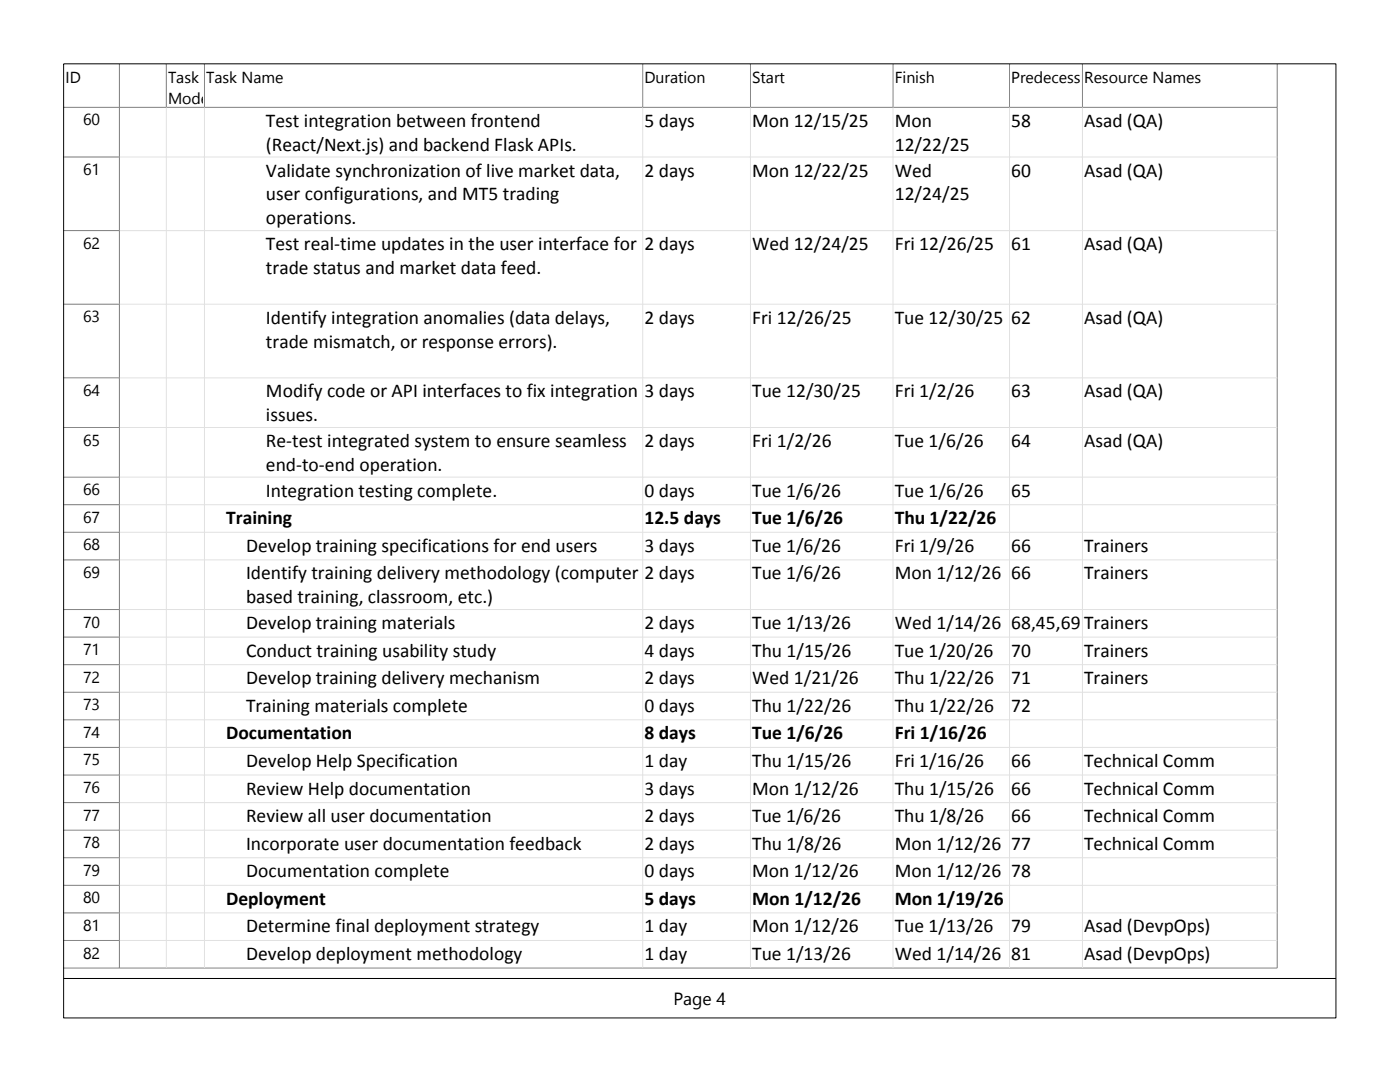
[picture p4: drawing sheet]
<svg xmlns="http://www.w3.org/2000/svg" width="279mm" height="216mm" viewBox="0 0 279 216" stroke-linecap="round" stroke-linejoin="round" font-family="sans-serif">
<defs><g id="words">
<g font-size="3.9">
<text x="53.1" y="25.3">Test integration between frontend</text>
<text x="128.6" y="25.3">5 days</text>
<text x="150.1" y="25.3">Mon 12/15/25</text>
<text x="178.6" y="25.3">Mon</text>
<text x="201.8" y="25.3">58</text>
<text x="216.4" y="25.3">Asad (QA)</text>
<text x="53.1" y="30.1">(React/Next.js) and backend Flask APIs.</text>
<text x="53.1" y="35.2">Validate synchronization of live market data,</text>
<text x="128.6" y="35.2">2 days</text>
<text x="150.1" y="35.2">Mon 12/22/25</text>
<text x="178.6" y="30.1">12/22/25</text>
<text x="178.6" y="35.2">Wed</text>
<text x="201.8" y="35.2">60</text>
<text x="216.4" y="35.2">Asad (QA)</text>
<text x="53.1" y="40">user configurations, and MT5 trading</text>
<text x="178.6" y="40">12/24/25</text>
<text x="53.1" y="44.8">operations.</text>
<text x="53.1" y="49.9">Test real-time updates in the user interface for</text>
<text x="128.6" y="49.9">2 days</text>
<text x="150.1" y="49.9">Wed 12/24/25</text>
<text x="178.6" y="49.9">Fri 12/26/25</text>
<text x="201.8" y="49.9">61</text>
<text x="216.4" y="49.9">Asad (QA)</text>
<text x="53.1" y="54.7">trade status and market data feed.</text>
<text x="53.1" y="64.6">Identify integration anomalies (data delays,</text>
<text x="128.6" y="64.6">2 days</text>
<text x="150.1" y="64.6">Fri 12/26/25</text>
<text x="178.6" y="64.6">Tue 12/30/25</text>
<text x="201.8" y="64.6">62</text>
<text x="216.4" y="64.6">Asad (QA)</text>
<text x="53.1" y="69.4">trade mismatch, or response errors).</text>
<text x="53.1" y="79.3">Modify code or API interfaces to fix integration</text>
<text x="128.6" y="79.3">3 days</text>
<text x="150.1" y="79.3">Tue 12/30/25</text>
<text x="178.6" y="79.3">Fri 1/2/26</text>
<text x="201.8" y="79.3">63</text>
<text x="216.4" y="79.3">Asad (QA)</text>
<text x="53.1" y="84.1">issues.</text>
<text x="53.1" y="89.2">Re-test integrated system to ensure seamless</text>
<text x="128.6" y="89.2">2 days</text>
<text x="150.1" y="89.2">Fri 1/2/26</text>
<text x="178.6" y="89.2">Tue 1/6/26</text>
<text x="201.8" y="89.2">64</text>
<text x="216.4" y="89.2">Asad (QA)</text>
<text x="53.1" y="94">end-to-end operation.</text>
<text x="53.1" y="99.1">Integration testing complete.</text>
<text x="128.6" y="99.1">0 days</text>
<text x="150.1" y="99.1">Tue 1/6/26</text>
<text x="178.6" y="99.1">Tue 1/6/26</text>
<text x="201.8" y="99.1">65</text>
<text x="45.1" y="104.6">Training</text>
<text x="128.6" y="104.6">12.5 days</text>
<text x="150.1" y="104.6">Tue 1/6/26</text>
<text x="178.6" y="104.6">Thu 1/22/26</text>
<text x="49.1" y="110.1">Develop training specifications for end users</text>
<text x="128.6" y="110.1">3 days</text>
<text x="150.1" y="110.1">Tue 1/6/26</text>
<text x="178.6" y="110.1">Fri 1/9/26</text>
<text x="201.8" y="110.1">66</text>
<text x="216.4" y="110.1">Trainers</text>
<text x="49.1" y="115.6">Identify training delivery methodology (computer</text>
<text x="128.6" y="115.6">2 days</text>
<text x="150.1" y="115.6">Tue 1/6/26</text>
<text x="178.6" y="115.6">Mon 1/12/26</text>
<text x="201.8" y="115.6">66</text>
<text x="216.4" y="115.6">Trainers</text>
<text x="49.1" y="120.4">based training, classroom, etc.)</text>
<text x="49.1" y="125.5">Develop training materials</text>
<text x="128.6" y="125.5">2 days</text>
<text x="150.1" y="125.5">Tue 1/13/26</text>
<text x="178.6" y="125.5">Wed 1/14/26</text>
<text x="201.8" y="125.5">68,45,69</text>
<text x="216.4" y="125.5">Trainers</text>
<text x="49.1" y="131">Conduct training usability study</text>
<text x="128.6" y="131">4 days</text>
<text x="150.1" y="131">Thu 1/15/26</text>
<text x="178.6" y="131">Tue 1/20/26</text>
<text x="201.8" y="131">70</text>
<text x="216.4" y="131">Trainers</text>
<text x="49.1" y="136.5">Develop training delivery mechanism</text>
<text x="128.6" y="136.5">2 days</text>
<text x="150.1" y="136.5">Wed 1/21/26</text>
<text x="178.6" y="136.5">Thu 1/22/26</text>
<text x="201.8" y="136.5">71</text>
<text x="216.4" y="136.5">Trainers</text>
<text x="49.1" y="142.1">Training materials complete</text>
<text x="128.6" y="142.1">0 days</text>
<text x="150.1" y="142.1">Thu 1/22/26</text>
<text x="178.6" y="142.1">Thu 1/22/26</text>
<text x="201.8" y="142.1">72</text>
<text x="45.1" y="147.6">Documentation</text>
<text x="128.6" y="147.6">8 days</text>
<text x="150.1" y="147.6">Tue 1/6/26</text>
<text x="178.6" y="147.6">Fri 1/16/26</text>
<text x="49.1" y="153.1">Develop Help Specification</text>
<text x="128.6" y="153.1">1 day</text>
<text x="150.1" y="153.1">Thu 1/15/26</text>
<text x="178.6" y="153.1">Fri 1/16/26</text>
<text x="201.8" y="153.1">66</text>
<text x="216.4" y="153.1">Technical Comm</text>
<text x="49.1" y="158.6">Review Help documentation</text>
<text x="128.6" y="158.6">3 days</text>
<text x="150.1" y="158.6">Mon 1/12/26</text>
<text x="178.6" y="158.6">Thu 1/15/26</text>
<text x="201.8" y="158.6">66</text>
<text x="216.4" y="158.6">Technical Comm</text>
<text x="49.1" y="164.1">Review all user documentation</text>
<text x="128.6" y="164.1">2 days</text>
<text x="150.1" y="164.1">Tue 1/6/26</text>
<text x="178.6" y="164.1">Thu 1/8/26</text>
<text x="201.8" y="164.1">66</text>
<text x="216.4" y="164.1">Technical Comm</text>
<text x="49.1" y="169.6">Incorporate user documentation feedback</text>
<text x="128.6" y="169.6">2 days</text>
<text x="150.1" y="169.6">Thu 1/8/26</text>
<text x="178.6" y="169.6">Mon 1/12/26</text>
<text x="201.8" y="169.6">77</text>
<text x="216.4" y="169.6">Technical Comm</text>
<text x="49.1" y="175.1">Documentation complete</text>
<text x="128.6" y="175.1">0 days</text>
<text x="150.1" y="175.1">Mon 1/12/26</text>
<text x="178.6" y="175.1">Mon 1/12/26</text>
<text x="201.8" y="175.1">78</text>
<text x="45.1" y="180.6">Deployment</text>
<text x="128.6" y="180.6">5 days</text>
<text x="150.1" y="180.6">Mon 1/12/26</text>
<text x="178.6" y="180.6">Mon 1/19/26</text>
<text x="49.1" y="186.1">Determine final deployment strategy</text>
<text x="49.1" y="191.6">Develop deployment methodology</text>
<text x="128.6" y="186.1">1 day</text>
<text x="128.6" y="191.6">1 day</text>
<text x="150.1" y="186.1">Mon 1/12/26</text>
<text x="150.1" y="191.6">Tue 1/13/26</text>
<text x="178.6" y="186.1">Tue 1/13/26</text>
<text x="178.6" y="191.6">Wed 1/14/26</text>
<text x="201.8" y="186.1">79</text>
<text x="201.8" y="191.6">81</text>
<text x="216.4" y="186.1">Asad (DevpOps)</text>
<text x="216.4" y="191.6">Asad (DevpOps)</text>
</g>
<text font-size="3.5" x="134.4" y="200.7">Page 4</text>
<g font-size="3.2">
<text x="13.1" y="16.5">ID</text>
<text x="33.5" y="16.5">Task</text>
<text x="41.2" y="16.5">Task Name</text>
<text x="128.6" y="16.5">Duration</text>
<text x="150.1" y="16.5">Start</text>
<text x="178.6" y="16.5">Finish</text>
<text x="201.8" y="16.5">Predecessors</text>
<text x="216.4" y="16.5">Resource Names</text>
<text x="33.5" y="20.7">Mode</text>
<text x="16.6" y="25">60</text>
<text x="16.6" y="34.9">61</text>
<text x="16.6" y="49.6">62</text>
<text x="16.6" y="64.3">63</text>
<text x="16.6" y="79">64</text>
<text x="16.6" y="88.9">65</text>
<text x="16.6" y="98.8">66</text>
<text x="16.6" y="104.3">67</text>
<text x="16.6" y="109.8">68</text>
<text x="16.6" y="115.3">69</text>
<text x="16.6" y="125.2">70</text>
<text x="16.6" y="130.8">71</text>
<text x="16.6" y="136.3">72</text>
<text x="16.6" y="141.8">73</text>
<text x="16.6" y="147.3">74</text>
<text x="16.6" y="152.8">75</text>
<text x="16.6" y="158.3">76</text>
<text x="16.6" y="163.8">77</text>
<text x="16.6" y="169.3">78</text>
<text x="16.6" y="174.8">79</text>
<text x="16.6" y="180.3">80</text>
<text x="16.6" y="185.8">81</text>
<text x="16.6" y="191.3">82</text>
</g>
</g></defs>
<g fill="none" stroke="#808080" stroke-width=".2">
<path d="M23.8 12.7v180.5M33.2 12.7v8.7M40.8 12.7v8.7M128.3 12.7v8.7M149.8 12.7v8.7M178.2 12.7v8.7M201.5 12.7v8.7M216.1 12.7v8.7M254.9 12.7v180.5h-242.2M12.7 21.4h242.2M12.7 31.3h11.1M12.7 46h11.1"/>
<path d="M12.7 60.7h11.1M12.7 75.4h11.1M12.7 85.3h11.1M12.7 95.2h11.1M12.7 100.7h11.1M12.7 106.2h11.1M12.7 111.7h11.1M12.7 121.6h11.1M12.7 127.2h11.1M12.7 132.7h11.1M12.7 138.2h11.1M12.7 143.7h11.1"/>
<path d="M12.7 149.2h11.1M12.7 154.7h11.1M12.7 160.2h11.1M12.7 165.7h11.1M12.7 171.2h11.1M12.7 176.7h11.1M12.7 182.2h11.1M12.7 187.7h11.1"/>
</g>
<g fill="none" stroke="#e1e1e1" stroke-width=".2">
<path d="M23.9 31.3h231M33.2 21.4v171.8M40.8 21.4v171.8M128.3 21.4v171.8M149.8 21.4v171.8M178.2 21.4v171.8M201.5 21.4v171.8M216.1 21.4v171.8M23.9 46h231M23.9 60.7h231M23.9 75.4h231M23.9 85.3h231"/>
<path d="M23.9 95.2h231M23.9 100.7h231M23.9 106.2h231M23.9 111.7h231M23.9 121.6h231M23.9 127.2h231M23.9 132.7h231M23.9 138.2h231M23.9 143.7h231M23.9 149.2h231M23.9 154.7h231M23.9 160.2h231"/>
<path d="M23.9 165.7h231M23.9 171.2h231M23.9 176.7h231M23.9 182.2h231M23.9 187.7h231"/>
</g>
<path d="M12.7 12.7h254v190.5h-254zM12.7 195.3h254" fill="none" stroke="#000" stroke-width=".2"/>
<use href="#words"/>
</svg>
